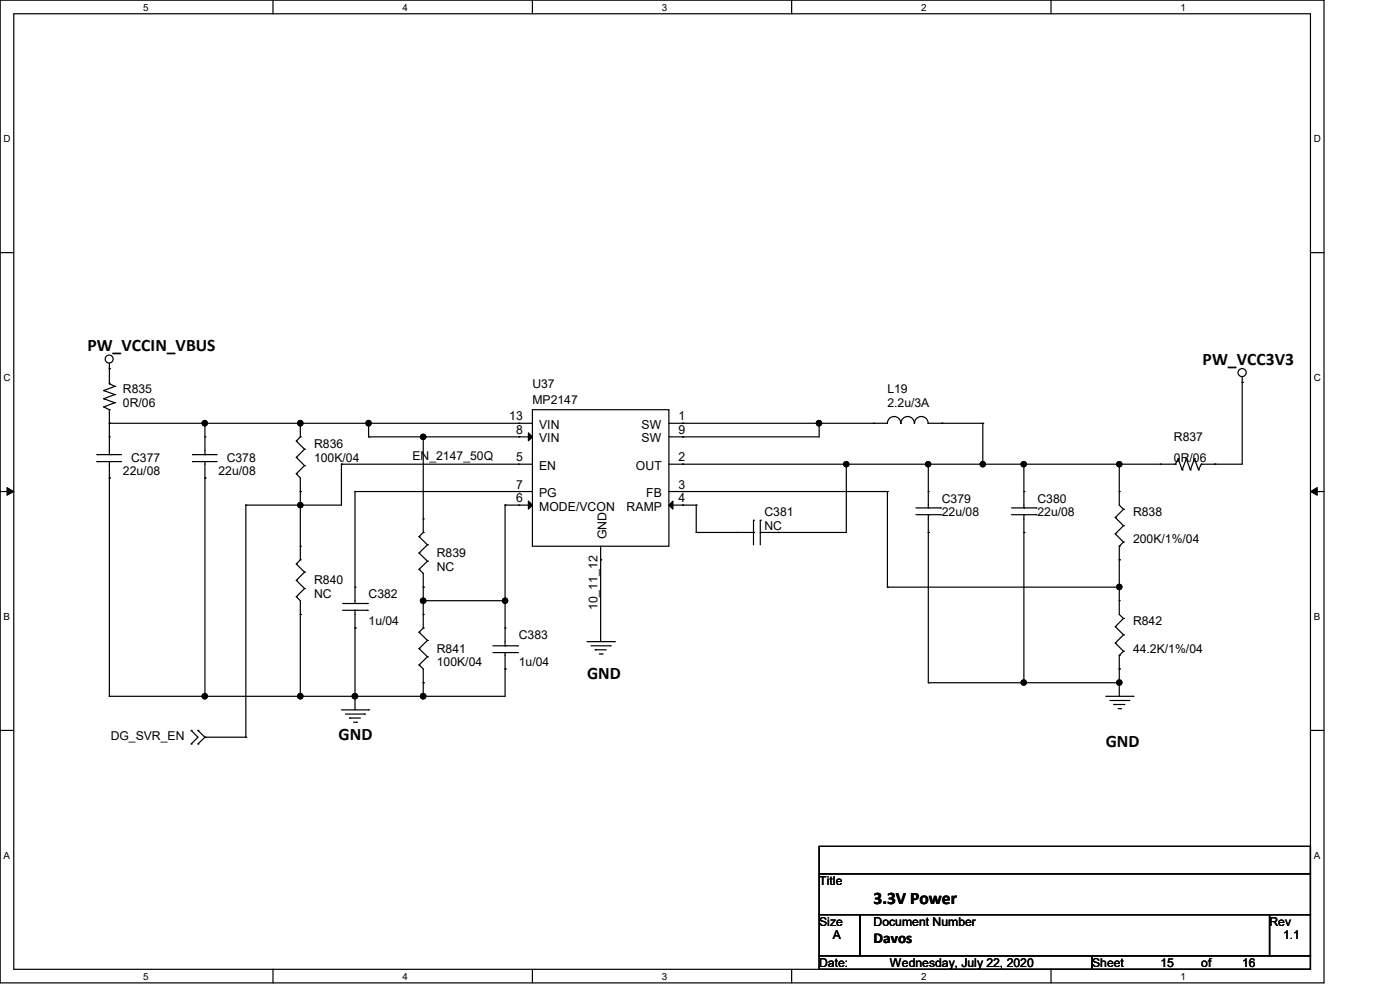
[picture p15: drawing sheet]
<svg xmlns="http://www.w3.org/2000/svg" width="297mm" height="210mm" viewBox="0 0 297 210" stroke-linecap="round" stroke-linejoin="round" font-family="sans-serif">
<defs><g id="words">
<g font-size="3.7">
<text x="18.5" y="74.5">PW_VCCIN_VBUS</text>
<text x="255.1" y="77.4">PW_VCC3V3</text>
<text x="124.5" y="144">GND</text>
<text x="71.8" y="157.1">GND</text>
<text x="234.6" y="158.5">GND</text>
<text x="185.3" y="191.8">3.3V Power</text>
</g>
<text font-size="3.2" x="185.3" y="199.9">Davos</text>
<g font-size="2.6">
<text x="26.1" y="83.4">R835</text>
<text x="112.9" y="82.3">U37</text>
<text x="188.3" y="83.4">L19</text>
<text x="26.1" y="86.3">0R/06</text>
<text x="108" y="89.2">13</text>
<text x="112.9" y="85.8">MP2147</text>
<text x="143.9" y="89.2">1</text>
<text x="188.3" y="86.3">2.2u/3A</text>
<text x="66.6" y="95">R836</text>
<text x="109.5" y="92">8</text>
<text x="114.4" y="91">VIN</text>
<text x="114.4" y="93.9">VIN</text>
<text x="136.1" y="93.9">SW</text>
<text x="136.1" y="91">SW</text>
<text x="143.9" y="92">9</text>
<text x="249" y="93.6">R837</text>
<text x="26.1" y="100.8">22u/08</text>
<text x="27.8" y="97.9">C377</text>
<text x="46.4" y="100.8">22u/08</text>
<text x="48.1" y="97.9">C378</text>
<text x="66.6" y="97.9">100K/04</text>
<text x="87.5" y="97.7">EN_2147_50Q</text>
<text x="109.5" y="97.8">5</text>
<text x="114.4" y="99.7">EN</text>
<text x="134.9" y="99.7">OUT</text>
<text x="143.9" y="97.8">2</text>
<text x="249" y="97.9">0R/06</text>
<text x="109.5" y="106.5">6</text>
<text x="109.5" y="103.6">7</text>
<text x="114.4" y="105.5">PG</text>
<text x="137.1" y="105.5">FB</text>
<text x="143.9" y="103.6">3</text>
<text x="143.9" y="106.5">4</text>
<text x="199.8" y="106.6">C379</text>
<text x="220.1" y="106.6">C380</text>
<text x="114.4" y="108.3">MODE/VCON</text>
<text x="132.9" y="108.3">RAMP</text>
<text x="162.2" y="109.5">C381</text>
<text x="162.2" y="112.4">NC</text>
<text x="199.8" y="109.5">22u/08</text>
<text x="220.1" y="109.5">22u/08</text>
<text x="240.4" y="109.5">R838</text>
<text x="92.7" y="118.2">R839</text>
<text x="128.6" y="114.4" transform="rotate(-90 128.6 114.4)">GND</text>
<text x="240.4" y="115.3">200K/1%/04</text>
<text x="66.6" y="124">R840</text>
<text x="92.7" y="121.1">NC</text>
<text x="66.6" y="126.9">NC</text>
<text x="78.2" y="126.9">C382</text>
<text x="126.8" y="129.4" transform="rotate(-90 126.8 129.4)">10_11_12</text>
<text x="78.2" y="132.7">1u/04</text>
<text x="110.1" y="135.6">C383</text>
<text x="240.4" y="132.7">R842</text>
<text x="92.7" y="138.4">R841</text>
<text x="92.7" y="141.4">100K/04</text>
<text x="110.1" y="141.4">1u/04</text>
<text x="240.4" y="138.4">44.2K/1%/04</text>
<text x="23.5" y="157">DG_SVR_EN</text>
<text x="173.8" y="187.7">Title</text>
<text x="173.8" y="196.3">Size</text>
<text x="185.3" y="196.3">Document Number</text>
<text x="269.3" y="196.3">Rev</text>
<text x="176.7" y="199.3">A</text>
<text x="272.2" y="199.3">1.1</text>
<text x="173.8" y="205.1">Date:</text>
<text x="188.8" y="205.1">Wednesday, July 22, 2020</text>
<text x="231.7" y="205.1">Sheet</text>
<text x="246.2" y="205.1">15</text>
<text x="254.8" y="205.1">of</text>
<text x="263.5" y="205.1">16</text>
</g>
<g font-size="2.1">
<text x="30.4" y="2.2">5</text>
<text x="85.4" y="2.2">4</text>
<text x="140.4" y="2.2">3</text>
<text x="195.4" y="2.2">2</text>
<text x="250.5" y="2.2">1</text>
<text x=".8" y="30.1">D</text>
<text x="278.7" y="30.1">D</text>
<text x=".8" y="80.8">C</text>
<text x="278.7" y="80.8">C</text>
<text x=".8" y="131.5">B</text>
<text x="278.7" y="131.5">B</text>
<text x=".8" y="182.2">A</text>
<text x="278.7" y="182.2">A</text>
<text x="30.4" y="207.8">5</text>
<text x="85.4" y="207.8">4</text>
<text x="140.4" y="207.8">3</text>
<text x="195.4" y="207.8">2</text>
<text x="250.5" y="207.8">1</text>
</g>
</g></defs>
<path d="M0 0h280.9v208.5h-280.9zM2.9 2.9h275.1v202.7h-275.1z" fill="none" stroke="#000" stroke-width=".25"/>
<g fill="#fff">
<path d="M30.4 .3h1.1v2.4h-1.1z"/>
<path d="M30.4 205.9h1.1v2.3h-1.1z"/>
</g>
<path d="M57.9 0v2.9M57.9 205.6v2.9" fill="none" stroke="#000" stroke-width=".25"/>
<g fill="#fff">
<path d="M85.4 .3h1.1v2.4h-1.1z"/>
<path d="M85.4 205.9h1.1v2.3h-1.1z"/>
</g>
<path d="M112.9 0v2.9M112.9 205.6v2.9" fill="none" stroke="#000" stroke-width=".25"/>
<g fill="#fff">
<path d="M140.4 .3h1.2v2.4h-1.2z"/>
<path d="M140.4 205.9h1.2v2.3h-1.2z"/>
</g>
<path d="M167.9 0v2.9M167.9 205.6v2.9" fill="none" stroke="#000" stroke-width=".25"/>
<g fill="#fff">
<path d="M195.4 .3h1.2v2.4h-1.2z"/>
<path d="M195.4 205.9h1.2v2.3h-1.2z"/>
</g>
<path d="M223 0v2.9M223 205.6v2.9" fill="none" stroke="#000" stroke-width=".25"/>
<g fill="#fff">
<path d="M250.4 .3h1.2v2.4h-1.2z"/>
<path d="M250.4 205.9h1.2v2.3h-1.2z"/>
<path d="M.8 28.2h1.4v2.4h-1.4z"/>
<path d="M278.7 28.2h1.5v2.4h-1.5z"/>
<path d="M.8 78.9h1.4v2.3h-1.4z"/>
<path d="M278.7 78.9h1.5v2.3h-1.5z"/>
</g>
<path d="M0 53.6h2.9M278 53.6h2.9" fill="none" stroke="#000" stroke-width=".25"/>
<g fill="#fff">
<path d="M.8 129.6h1.3v2.3h-1.3z"/>
<path d="M278.7 129.6h1.4v2.3h-1.4z"/>
</g>
<path d="M0 104.3h2.9M278 104.3h2.9" fill="none" stroke="#000" stroke-width=".25"/>
<path d="M1.5 103.4l1.4 .9-1.4 .8zM278 104.3l1.4-.9v1.7z" fill="#000" stroke="#000" stroke-width=".21"/>
<g fill="#fff">
<path d="M.8 180.3h1.3v2.3h-1.3z"/>
<path d="M278.7 180.3h1.4v2.3h-1.4z"/>
</g>
<g fill="none" stroke="#000" stroke-width=".25">
<path d="M23.2 78.2h.1M23.2 77v4.4M263.5 79.9v18.6h-8.7M20.6 96.4h.1M20.6 97.9h.1M20.6 96.4h5.2M20.6 97.9h5.2M22 82.8h.1M22 84.6h.1M22 86.3h.1M22 82.8l2.3 .9M22 84.6l2.3 .8"/>
<path d="M22 86.3l1.2 .6M23.2 86.9h.1M23.2 81.4h.1M23.2 89.8h.1M23.2 97.9h.1M23.2 96.4h.1M23.2 92.7h.1M23.2 86.9v9.5M23.2 97.9v49.8M23.2 81.4l1.1 .6M23.2 89.8h89.7M24.3 82h.1"/>
<path d="M24.3 83.7h.1M24.3 85.4h.1M24.3 82l-2.3 .8M24.3 83.7l-2.3 .9M24.3 85.4l-2.3 .9M40.9 96.4h.1M40.9 97.9h.1M40.9 96.4h5.2M40.9 97.9h5.2M43.5 97.9h.1M43.5 96.4h.1M43.5 92.7h.1"/>
<path d="M43.5 89.8h.1M43.5 89.8v6.6M43.5 97.9v49.8M62.9 97h.1M62.9 93.6h.1M62.9 97l1.7 1.8M62.9 93.6l1.7 1.7M63.7 92.7h.1M63.7 89.8h.1M63.7 89.8v2.9M63.7 92.7l-.8 .9M64.6 98.8h.1"/>
<path d="M64.6 95.3h.1M64.6 98.8l-1.7 1.7M64.6 95.3l-1.7 1.7M72.4 98.5h.1M72.4 98.5h40.5M72.4 98.5v8.6h-20.2M78.2 92.7h.1M78.2 89.8h.1M78.2 92.7h34.7M78.2 89.8v2.9M89.8 92.7h.1M89.8 92.7v20.2"/>
<path d="M110.1 98.5h.1M110.1 89.8h.1M110.1 92.7h.1M112.9 86.9h29v29h-29zM141.9 89.8h46.4a1.42 1.42 0 0 1 1.4-1.5 1.42 1.42 0 0 1 1.4 1.5M141.9 98.5h107.4M144.8 98.5h.1M144.8 92.7h.1M144.8 89.8h.1M173.8 89.8h.1M173.8 89.8v2.9h-31.9M179.5 98.5h.1"/>
<path d="M179.5 98.5v14.4h-18.2M185.3 89.8h.1M191.1 89.8a1.42 1.42 0 0 1 1.5-1.5 1.42 1.42 0 0 1 1.4 1.5M194 89.8a1.44 1.44 0 0 1 1.5-1.5 1.44 1.44 0 0 1 1.4 1.5M196.9 98.5h.1M196.9 98.5v9.2M196.9 89.8h11.6M199.8 89.8h.1M208.5 89.8h.1M208.5 98.5h.1M208.5 89.8v8.7M217.2 98.5h.1"/>
<path d="M217.2 98.5v9.2M237.4 98.5h.1M237.4 98.5v8.6l.9 .9M246.2 98.5h.1M249.3 98.5h.1M249.9 97.3h.1M249.9 97.3l-.6 1.2M249.9 97.3l.9 2.4M250.8 99.7h.1M251.7 97.3h.1M251.7 97.3l-.9 2.4M251.7 97.3l.8 2.4"/>
<path d="M252.5 99.7h.1M253.4 97.3h.1M253.4 97.3l-.9 2.4M253.4 97.3l.9 2.4M254.3 99.7h.1M254.8 98.5h.1M254.8 98.5l-.5 1.2M257.7 98.5h.1M263.5 81.1h.1M23.2 101.4h.1M43.5 101.4h.1M52.2 107.1h.1"/>
<path d="M52.2 107.1v49.3M62.9 119.6h.1M62.9 100.5h.1M62.9 119.6l1.7 1.8M62.9 100.5l.8 .9v17.3M63.7 118.7h.1M63.7 115.9h.1M63.7 104.3h.1M63.7 107.1h.1M63.7 118.7l-.8 .9M75.3 104.3h.1M75.3 104.3v23.7"/>
<path d="M75.3 104.3h37.6M88.9 117.3h.1M88.9 113.8h.1M88.9 117.3l1.8 1.7M88.9 113.8l1.8 1.8M89.8 112.9h.1M89.8 110.1h.1M89.8 112.9l-.9 .9M90.7 119h.1M90.7 115.6h.1M90.7 119l-1.8 1.8M90.7 115.6l-1.8 1.7"/>
<path d="M107.1 107.1h.1M107.1 107.1h5.8M107.1 107.1v29.9M110.1 107.1h.1M110.1 104.3h.1M127.4 118.7h.1M127.4 115.9v20.2M141.9 104.3h46.4M141.9 107.1h5.8M144.8 104.3h.1M144.8 107.1h.1M147.7 107.1h.1"/>
<path d="M147.7 112.9h.1M147.7 112.9h12.2M147.7 107.1v5.8M156.4 112.9h.1M159.9 112.9h.1M159.9 110.4h.1M159.9 110.4v5.2M161.3 110.4h.1M161.3 112.9h.1M161.3 110.4v5.2M165.1 112.9h.1M188.3 104.3h.1"/>
<path d="M188.3 104.3v20.2M194.3 109.2h5.2M194.3 107.7h5.2M196.9 107.7h.1M196.9 109.2h.1M196.9 104.3h.1M196.9 112.9h.1M196.9 109.2v35.6M199.5 109.2h.1M199.5 107.7h.1M214.6 109.2h5.2M214.6 107.7h5.2"/>
<path d="M217.2 107.7h.1M217.2 109.2h.1M217.2 104.3h.1M217.2 112.9h.1M217.2 109.2v35.6M219.8 109.2h.1M219.8 107.7h.1M236.6 109.8h.1M236.6 113.2h.1M236.6 109.8l1.7 1.7M236.6 113.2l1.7 1.8M237.4 115.9h.1"/>
<path d="M237.4 104.3h.1M237.4 118.7h.1M237.4 115.9v14.4l.9 .9M238.3 108h.1M238.3 111.5h.1M238.3 115h.1M238.3 108l-1.7 1.8M238.3 111.5l-1.7 1.7M238.3 115l-.9 .9M62.9 126.6h.1M62.9 123.1h.1M62.9 126.6l.8 .8v20.3"/>
<path d="M62.9 123.1l1.7 1.7M63.7 130.3h.1M64.6 124.8h.1M64.6 121.4h.1M64.6 124.8l-1.7 1.8M64.6 121.4l-1.7 1.7M72.7 129.5h5.2M72.7 128h5.2M75.3 128h.1M75.3 129.5h.1M75.3 124.5h.1M75.3 133.2h.1"/>
<path d="M75.3 129.5v21.1M77.9 129.5h.1M77.9 128h.1M88.9 137.6h.1M88.9 134.1h.1M88.9 120.8h.1M88.9 137.6l1.8 1.7M88.9 134.1l1.8 1.7M88.9 120.8l.9 .8v11.6M89.8 133.2h.1M89.8 130.3h.1M89.8 124.5h.1"/>
<path d="M89.8 127.4h.1M89.8 133.2l-.9 .9M89.8 127.4h17.3M90.7 139.3h.1M90.7 135.8h.1M90.7 139.3l-1.8 1.8M90.7 135.8l-1.8 1.8M104.6 137h5.2M104.6 138.4h5.2M107.1 138.4h.1M107.1 137h.1M107.1 133.2h.1"/>
<path d="M107.1 127.4h.1M107.1 138.4v9.3h-83.9M109.8 137h.1M109.8 138.4h.1M124.5 136.1h5.8M125.4 137h4.1M126.3 137.8h.1M126.3 137.8h2.3M127.1 138.7h.6M127.7 138.7h.1M129.5 137h.1M130.3 136.1h.1"/>
<path d="M188.3 124.5h.1M188.3 124.5h49.1M236.6 132.9h.1M236.6 136.4h.1M236.6 132.9l1.7 1.8M236.6 136.4l1.7 1.7M237.4 139h.1M237.4 127.4h.1M237.4 124.5h.1M237.4 139v8.7M238.3 131.2h.1M238.3 134.7h.1"/>
<path d="M238.3 138.1h.1M238.3 131.2l-1.7 1.7M238.3 134.7l-1.7 1.7M238.3 138.1l-.9 .9M0 154.9h2.9M23.2 147.7h.1M40.6 154.9h.1M40.6 157.8h.1M40.6 154.9l1.4 1.5-1.4 1.4M42 157.8h.1M42 154.9h.1M42 154.9l1.5 1.5"/>
<path d="M43.5 147.7h.1M43.5 156.4h.1M43.5 156.4l-1.5 1.4M43.5 156.4h8.7M52.2 156.4h.1M63.7 147.7h.1M72.4 150.6h5.8M73.3 151.5h4M74.2 152.3h.1M74.2 152.3h2.3M75 153.2h.6M75.3 147.7h.1"/>
<path d="M75.6 153.2h.1M77.3 151.5h.1M78.2 150.6h.1M88.9 141.1h.1M88.9 141.1l.9 .8v5.8M89.8 144.8h.1M89.8 147.7h.1M107.1 141.9h.1M196.9 144.8h.1M196.9 144.8h40.5M217.2 144.8h.1M234.6 147.7h5.8"/>
<path d="M235.5 148.6h4M236.3 149.4h.1M236.3 149.4h2.3M237.2 150.3h.5M237.4 141.9h.1M237.4 144.8h.1M237.7 150.3h.1M239.5 148.6h.1M240.4 147.7h.1M278 154.9h2.9M173.8 179.5h104.2v5.8h-104.2zM173.8 185.3h104.2v8.7h-104.2z"/>
<path d="M173.8 194h8.7v8.7h-8.7zM182.5 194h86.8v8.7h-86.8zM269.3 194h8.7v8.7h-8.7zM173.8 202.7h57.9v2.9h-57.9zM231.7 202.7h46.3v2.9h-46.3z"/>
<circle cx="23.2" cy="76.2" r=".85"/>
<circle cx="263.5" cy="79" r=".86"/>
</g>
<g fill="#000" stroke="#000" stroke-width=".25">
<path d="M112.1 91.8l.8 .9-.8 .8zM112.1 106.3l.8 .8-.8 .9zM142.7 106.3v1.7l-.8-.9z"/>
<circle cx="43.4" cy="89.8" r=".56"/>
<circle cx="63.7" cy="89.8" r=".56"/>
<circle cx="78.2" cy="89.8" r=".56"/>
<circle cx="89.8" cy="92.7" r=".56"/>
<circle cx="173.7" cy="89.8" r=".56"/>
<circle cx="179.5" cy="98.5" r=".55"/>
<circle cx="196.9" cy="98.5" r=".55"/>
<circle cx="208.5" cy="98.5" r=".55"/>
<circle cx="217.2" cy="98.5" r=".55"/>
<circle cx="237.4" cy="98.5" r=".55"/>
<circle cx="63.7" cy="107.1" r=".55"/>
<circle cx="89.8" cy="127.4" r=".56"/>
<circle cx="107.1" cy="127.4" r=".55"/>
<circle cx="237.4" cy="124.5" r=".55"/>
<circle cx="43.4" cy="147.7" r=".56"/>
<circle cx="63.7" cy="147.7" r=".56"/>
<circle cx="75.3" cy="147.7" r=".57"/>
<circle cx="89.8" cy="147.7" r=".57"/>
<circle cx="217.2" cy="144.8" r=".55"/>
<circle cx="237.4" cy="144.8" r=".55"/>
</g>
<use href="#words"/>
</svg>
